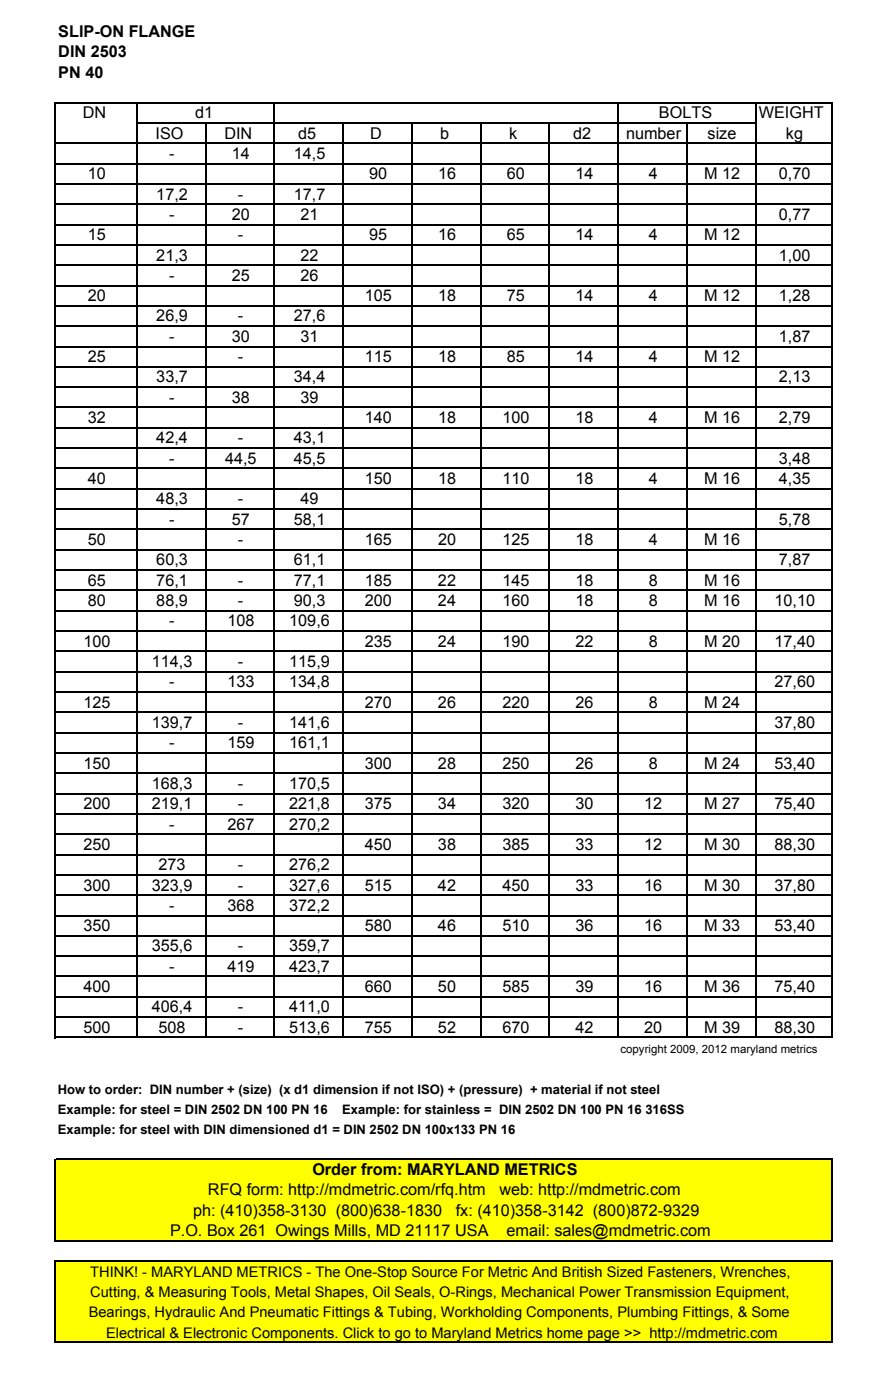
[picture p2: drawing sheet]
<svg xmlns="http://www.w3.org/2000/svg" width="165mm" height="260mm" viewBox="0 0 165 260" stroke-linecap="round" stroke-linejoin="round" font-family="sans-serif">
<defs><g id="words">
<g font-size="3">
<text x="10.8" y="6.9">SLIP-ON FLANGE</text>
<text x="10.8" y="10.6">DIN 2503</text>
<text x="10.8" y="14.4">PN 40</text>
<text x="15.3" y="21.9">DN</text>
<text x="36.2" y="21.9">d1</text>
<text x="122.1" y="21.9">BOLTS</text>
<text x="140.6" y="21.9">WEIGHT</text>
<text x="28.8" y="25.7">ISO</text>
<text x="31.3" y="29.5">-</text>
<text x="41.6" y="25.7">DIN</text>
<text x="42.9" y="29.5">14</text>
<text x="54.4" y="29.5">14,5</text>
<text x="55.3" y="25.7">d5</text>
<text x="68.6" y="25.7">D</text>
<text x="81.6" y="25.7">b</text>
<text x="94.4" y="25.7">k</text>
<text x="106.2" y="25.7">d2</text>
<text x="116" y="25.7">number</text>
<text x="131.1" y="25.7">size</text>
<text x="145.6" y="25.7">kg</text>
<text x="16.3" y="33.2">10</text>
<text x="68.4" y="33.2">90</text>
<text x="81.2" y="33.2">16</text>
<text x="93.9" y="33.2">60</text>
<text x="106.6" y="33.2">14</text>
<text x="120.2" y="33.2">4</text>
<text x="130.5" y="33.2">M 12</text>
<text x="144.3" y="33.2">0,70</text>
<text x="29" y="37">17,2</text>
<text x="31.3" y="40.8">-</text>
<text x="42.9" y="40.8">20</text>
<text x="44.1" y="37">-</text>
<text x="54.4" y="37">17,7</text>
<text x="55.7" y="40.8">21</text>
<text x="144.3" y="40.8">0,77</text>
<text x="16.3" y="44.5">15</text>
<text x="44.1" y="44.5">-</text>
<text x="68.4" y="44.5">95</text>
<text x="81.2" y="44.5">16</text>
<text x="93.9" y="44.5">65</text>
<text x="106.6" y="44.5">14</text>
<text x="120.2" y="44.5">4</text>
<text x="130.5" y="44.5">M 12</text>
<text x="29" y="48.3">21,3</text>
<text x="31.3" y="52.1">-</text>
<text x="42.9" y="52.1">25</text>
<text x="55.7" y="52.1">26</text>
<text x="55.7" y="48.3">22</text>
<text x="144.3" y="48.3">1,00</text>
<text x="16.3" y="55.8">20</text>
<text x="29" y="59.6">26,9</text>
<text x="44.1" y="59.6">-</text>
<text x="54.4" y="59.6">27,6</text>
<text x="67.6" y="55.8">105</text>
<text x="81.2" y="55.8">18</text>
<text x="93.9" y="55.8">75</text>
<text x="106.6" y="55.8">14</text>
<text x="120.2" y="55.8">4</text>
<text x="130.5" y="55.8">M 12</text>
<text x="144.3" y="55.8">1,28</text>
<text x="31.3" y="63.4">-</text>
<text x="42.9" y="63.4">30</text>
<text x="55.7" y="63.4">31</text>
<text x="144.3" y="63.4">1,87</text>
<text x="16.3" y="67.1">25</text>
<text x="29" y="70.9">33,7</text>
<text x="44.1" y="67.1">-</text>
<text x="54.4" y="70.9">34,4</text>
<text x="67.6" y="67.1">115</text>
<text x="81.2" y="67.1">18</text>
<text x="93.9" y="67.1">85</text>
<text x="106.6" y="67.1">14</text>
<text x="120.2" y="67.1">4</text>
<text x="130.5" y="67.1">M 12</text>
<text x="144.3" y="70.9">2,13</text>
<text x="31.3" y="74.7">-</text>
<text x="42.9" y="74.7">38</text>
<text x="55.7" y="74.7">39</text>
<text x="16.3" y="78.4">32</text>
<text x="29" y="82.2">42,4</text>
<text x="44.1" y="82.2">-</text>
<text x="54.4" y="82.2">43,1</text>
<text x="67.6" y="78.4">140</text>
<text x="81.2" y="78.4">18</text>
<text x="93.1" y="78.4">100</text>
<text x="106.6" y="78.4">18</text>
<text x="120.2" y="78.4">4</text>
<text x="130.5" y="78.4">M 16</text>
<text x="144.3" y="78.4">2,79</text>
<text x="16.3" y="89.7">40</text>
<text x="31.3" y="86">-</text>
<text x="41.7" y="86">44,5</text>
<text x="54.4" y="86">45,5</text>
<text x="67.6" y="89.7">150</text>
<text x="81.2" y="89.7">18</text>
<text x="93.1" y="89.7">110</text>
<text x="106.6" y="89.7">18</text>
<text x="120.2" y="89.7">4</text>
<text x="130.5" y="89.7">M 16</text>
<text x="144.3" y="89.7">4,35</text>
<text x="144.3" y="86">3,48</text>
<text x="29" y="93.5">48,3</text>
<text x="44.1" y="93.5">-</text>
<text x="55.7" y="93.5">49</text>
<text x="16.3" y="101.1">50</text>
<text x="31.3" y="97.3">-</text>
<text x="42.9" y="97.3">57</text>
<text x="44.1" y="101.1">-</text>
<text x="54.4" y="97.3">58,1</text>
<text x="67.6" y="101.1">165</text>
<text x="81.2" y="101.1">20</text>
<text x="93.1" y="101.1">125</text>
<text x="106.6" y="101.1">18</text>
<text x="120.2" y="101.1">4</text>
<text x="130.5" y="101.1">M 16</text>
<text x="144.3" y="97.3">5,78</text>
<text x="29" y="104.8">60,3</text>
<text x="54.4" y="104.8">61,1</text>
<text x="144.3" y="104.8">7,87</text>
<text x="16.3" y="108.6">65</text>
<text x="16.3" y="112.4">80</text>
<text x="29" y="108.6">76,1</text>
<text x="29" y="112.4">88,9</text>
<text x="44.1" y="108.6">-</text>
<text x="44.1" y="112.4">-</text>
<text x="54.4" y="108.6">77,1</text>
<text x="54.4" y="112.4">90,3</text>
<text x="67.6" y="108.6">185</text>
<text x="67.6" y="112.4">200</text>
<text x="81.2" y="108.6">22</text>
<text x="81.2" y="112.4">24</text>
<text x="93.1" y="108.6">145</text>
<text x="93.1" y="112.4">160</text>
<text x="106.6" y="108.6">18</text>
<text x="106.6" y="112.4">18</text>
<text x="120.2" y="108.6">8</text>
<text x="120.2" y="112.4">8</text>
<text x="130.5" y="108.6">M 16</text>
<text x="130.5" y="112.4">M 16</text>
<text x="143.5" y="112.4">10,10</text>
<text x="15.5" y="119.9">100</text>
<text x="31.3" y="116.1">-</text>
<text x="42.1" y="116.1">108</text>
<text x="53.6" y="116.1">109,6</text>
<text x="67.6" y="119.9">235</text>
<text x="81.2" y="119.9">24</text>
<text x="93.1" y="119.9">190</text>
<text x="106.6" y="119.9">22</text>
<text x="120.2" y="119.9">8</text>
<text x="130.5" y="119.9">M 20</text>
<text x="143.5" y="119.9">17,40</text>
<text x="28.1" y="123.7">114,3</text>
<text x="44.1" y="123.7">-</text>
<text x="53.6" y="123.7">115,9</text>
<text x="15.5" y="131.2">125</text>
<text x="31.3" y="127.4">-</text>
<text x="42.1" y="127.4">133</text>
<text x="53.6" y="127.4">134,8</text>
<text x="67.6" y="131.2">270</text>
<text x="81.2" y="131.2">26</text>
<text x="93.1" y="131.2">220</text>
<text x="106.6" y="131.2">26</text>
<text x="120.2" y="131.2">8</text>
<text x="130.5" y="131.2">M 24</text>
<text x="143.5" y="127.4">27,60</text>
<text x="28.1" y="135">139,7</text>
<text x="44.1" y="135">-</text>
<text x="53.6" y="135">141,6</text>
<text x="143.5" y="135">37,80</text>
<text x="15.5" y="142.5">150</text>
<text x="31.3" y="138.7">-</text>
<text x="42.1" y="138.7">159</text>
<text x="53.6" y="138.7">161,1</text>
<text x="67.6" y="142.5">300</text>
<text x="81.2" y="142.5">28</text>
<text x="93.1" y="142.5">250</text>
<text x="106.6" y="142.5">26</text>
<text x="120.2" y="142.5">8</text>
<text x="130.5" y="142.5">M 24</text>
<text x="143.5" y="142.5">53,40</text>
<text x="28.1" y="146.3">168,3</text>
<text x="44.1" y="146.3">-</text>
<text x="53.6" y="146.3">170,5</text>
<text x="15.5" y="150">200</text>
<text x="28.1" y="150">219,1</text>
<text x="31.3" y="153.8">-</text>
<text x="42.1" y="153.8">267</text>
<text x="44.1" y="150">-</text>
<text x="53.6" y="150">221,8</text>
<text x="53.6" y="153.8">270,2</text>
<text x="67.6" y="150">375</text>
<text x="81.2" y="150">34</text>
<text x="93.1" y="150">320</text>
<text x="106.6" y="150">30</text>
<text x="119.4" y="150">12</text>
<text x="130.5" y="150">M 27</text>
<text x="143.5" y="150">75,40</text>
<text x="15.5" y="157.6">250</text>
<text x="29.4" y="161.3">273</text>
<text x="44.1" y="161.3">-</text>
<text x="53.6" y="161.3">276,2</text>
<text x="67.6" y="157.6">450</text>
<text x="81.2" y="157.6">38</text>
<text x="93.1" y="157.6">385</text>
<text x="106.6" y="157.6">33</text>
<text x="119.4" y="157.6">12</text>
<text x="130.5" y="157.6">M 30</text>
<text x="143.5" y="157.6">88,30</text>
<text x="15.5" y="165.1">300</text>
<text x="28.1" y="165.1">323,9</text>
<text x="44.1" y="165.1">-</text>
<text x="53.6" y="165.1">327,6</text>
<text x="67.6" y="165.1">515</text>
<text x="81.2" y="165.1">42</text>
<text x="93.1" y="165.1">450</text>
<text x="106.6" y="165.1">33</text>
<text x="119.4" y="165.1">16</text>
<text x="130.5" y="165.1">M 30</text>
<text x="143.5" y="165.1">37,80</text>
<text x="15.5" y="172.6">350</text>
<text x="31.3" y="168.9">-</text>
<text x="42.1" y="168.9">368</text>
<text x="53.6" y="168.9">372,2</text>
<text x="67.6" y="172.6">580</text>
<text x="81.2" y="172.6">46</text>
<text x="93.1" y="172.6">510</text>
<text x="106.6" y="172.6">36</text>
<text x="119.4" y="172.6">16</text>
<text x="130.5" y="172.6">M 33</text>
<text x="143.5" y="172.6">53,40</text>
<text x="28.1" y="176.4">355,6</text>
<text x="44.1" y="176.4">-</text>
<text x="53.6" y="176.4">359,7</text>
<text x="15.5" y="183.9">400</text>
<text x="31.3" y="180.2">-</text>
<text x="42.1" y="180.2">419</text>
<text x="53.6" y="180.2">423,7</text>
<text x="67.6" y="183.9">660</text>
<text x="81.2" y="183.9">50</text>
<text x="93.1" y="183.9">585</text>
<text x="106.6" y="183.9">39</text>
<text x="119.4" y="183.9">16</text>
<text x="130.5" y="183.9">M 36</text>
<text x="143.5" y="183.9">75,40</text>
<text x="15.5" y="191.5">500</text>
<text x="28.1" y="187.7">406,4</text>
<text x="29.4" y="191.5">508</text>
<text x="44.1" y="191.5">-</text>
<text x="44.1" y="187.7">-</text>
<text x="53.6" y="191.5">513,6</text>
<text x="53.6" y="187.7">411,0</text>
<text x="67.6" y="191.5">755</text>
<text x="81.2" y="191.5">52</text>
<text x="93.1" y="191.5">670</text>
<text x="106.6" y="191.5">42</text>
<text x="119.4" y="191.5">20</text>
<text x="130.5" y="191.5">M 39</text>
<text x="143.5" y="191.5">88,30</text>
<text x="38.5" y="221.6">RFQ form: http://mdmetric.com/rfq.htm</text>
<text x="57.9" y="217.8">Order from: MARYLAND METRICS</text>
<text x="92.5" y="221.6">web: http://mdmetric.com</text>
<text x="35.8" y="225.4">ph: (410)358-3130 (800)638-1830</text>
<text x="84.4" y="225.4">fx: (410)358-3142 (800)872-9329</text>
<text x="31.5" y="229.2">P.O. Box 261 Owings Mills, MD 21117 USA</text>
<text x="93.9" y="229.2">email: sales@mdmetric.com</text>
</g>
<g font-size="2.7">
<text x="16.7" y="236.7">THINK! - MARYLAND METRICS - The One-Stop Source For Metric And British Sized Fasteners, Wrenches,</text>
<text x="16.4" y="244.2">Bearings, Hydraulic And Pneumatic Fittings &amp; Tubing, Workholding Components, Plumbing Fittings, &amp; Some</text>
<text x="16.7" y="240.5">Cutting, &amp; Measuring Tools, Metal Shapes, Oil Seals, O-Rings, Mechanical Power Transmission Equipment,</text>
<text x="19.7" y="248">Electrical &amp; Electronic Components. Click to go to Maryland Metrics home page &gt;&gt; http://mdmetric.com</text>
</g>
<g font-size="2.4">
<text x="10.7" y="202.8">How to order: DIN number + (size) (x d1 dimension if not ISO) + (pressure) + material if not steel</text>
<text x="10.7" y="206.5">Example: for steel = DIN 2502 DN 100 PN 16</text>
<text x="63.4" y="206.5">Example: for stainless = DIN 2502 DN 100 PN 16 316SS</text>
<text x="10.7" y="210.3">Example: for steel with DIN dimensioned d1 = DIN 2502 DN 100x133 PN 16</text>
</g>
<text font-size="2.1" x="115" y="195.2">copyright 2009, 2012 maryland metrics</text>
</g></defs>
<g fill="#ff0">
<path d="M10.2 214.9h144v15.1h-144z"/>
<path d="M10.2 233.8h144v15.1h-144z"/>
</g>
<g fill="none" stroke="#000" stroke-width=".3">
<path d="M10.2 18.9v173.6M10.4 19h143.9M25.3 19.2v173.3M50.8 19.2v173.3M114.5 19.2v173.3M140 19.2v173.3M154.2 19.2v173.3M10.4 26.6h143.9M10.4 30.3h143.9M10.4 34.1h143.9M10.4 37.9h143.9M25.5 22.8h114.7"/>
<path d="M38.1 22.9v169.6M63.6 22.9v169.6M76.3 22.9v169.6M89.1 22.9v169.6M101.8 22.9v169.6M127.3 22.9v169.6M10.4 41.6h143.9M10.4 45.4h143.9M10.4 49.2h143.9M10.4 52.9h143.9M10.4 56.7h143.9M10.4 60.5h143.9"/>
<path d="M10.4 64.2h143.9M10.4 68h143.9M10.4 71.8h143.9M10.4 75.5h143.9M10.4 79.3h143.9M10.4 83.1h143.9M10.4 86.8h143.9M10.4 90.6h143.9M10.4 94.4h143.9M10.4 98.2h143.9M10.4 101.9h143.9M10.4 105.7h143.9"/>
<path d="M10.4 109.5h143.9M10.4 113.2h143.9M10.4 117h143.9M10.4 120.8h143.9M10.4 124.5h143.9M10.4 128.3h143.9M10.4 132.1h143.9M10.4 135.8h143.9M10.4 139.6h143.9M10.4 143.4h143.9M10.4 147.1h143.9M10.4 150.9h143.9"/>
<path d="M10.4 154.7h143.9M10.4 158.4h143.9M10.4 162.2h143.9M10.4 166h143.9M10.4 169.7h143.9M10.4 173.5h143.9M10.4 177.3h143.9M10.4 181h143.9M10.4 184.8h143.9M10.4 188.6h143.9M10.4 192.3h143.9M10.2 214.8v15.4"/>
<path d="M10.4 214.9h143.9M154.2 215.1v15.1M10.2 233.6v15.4M10.4 230h143.9M10.4 233.8h143.9M154.2 233.9v15.1M10.4 248.9h143.9"/>
</g>
<use href="#words"/>
</svg>
